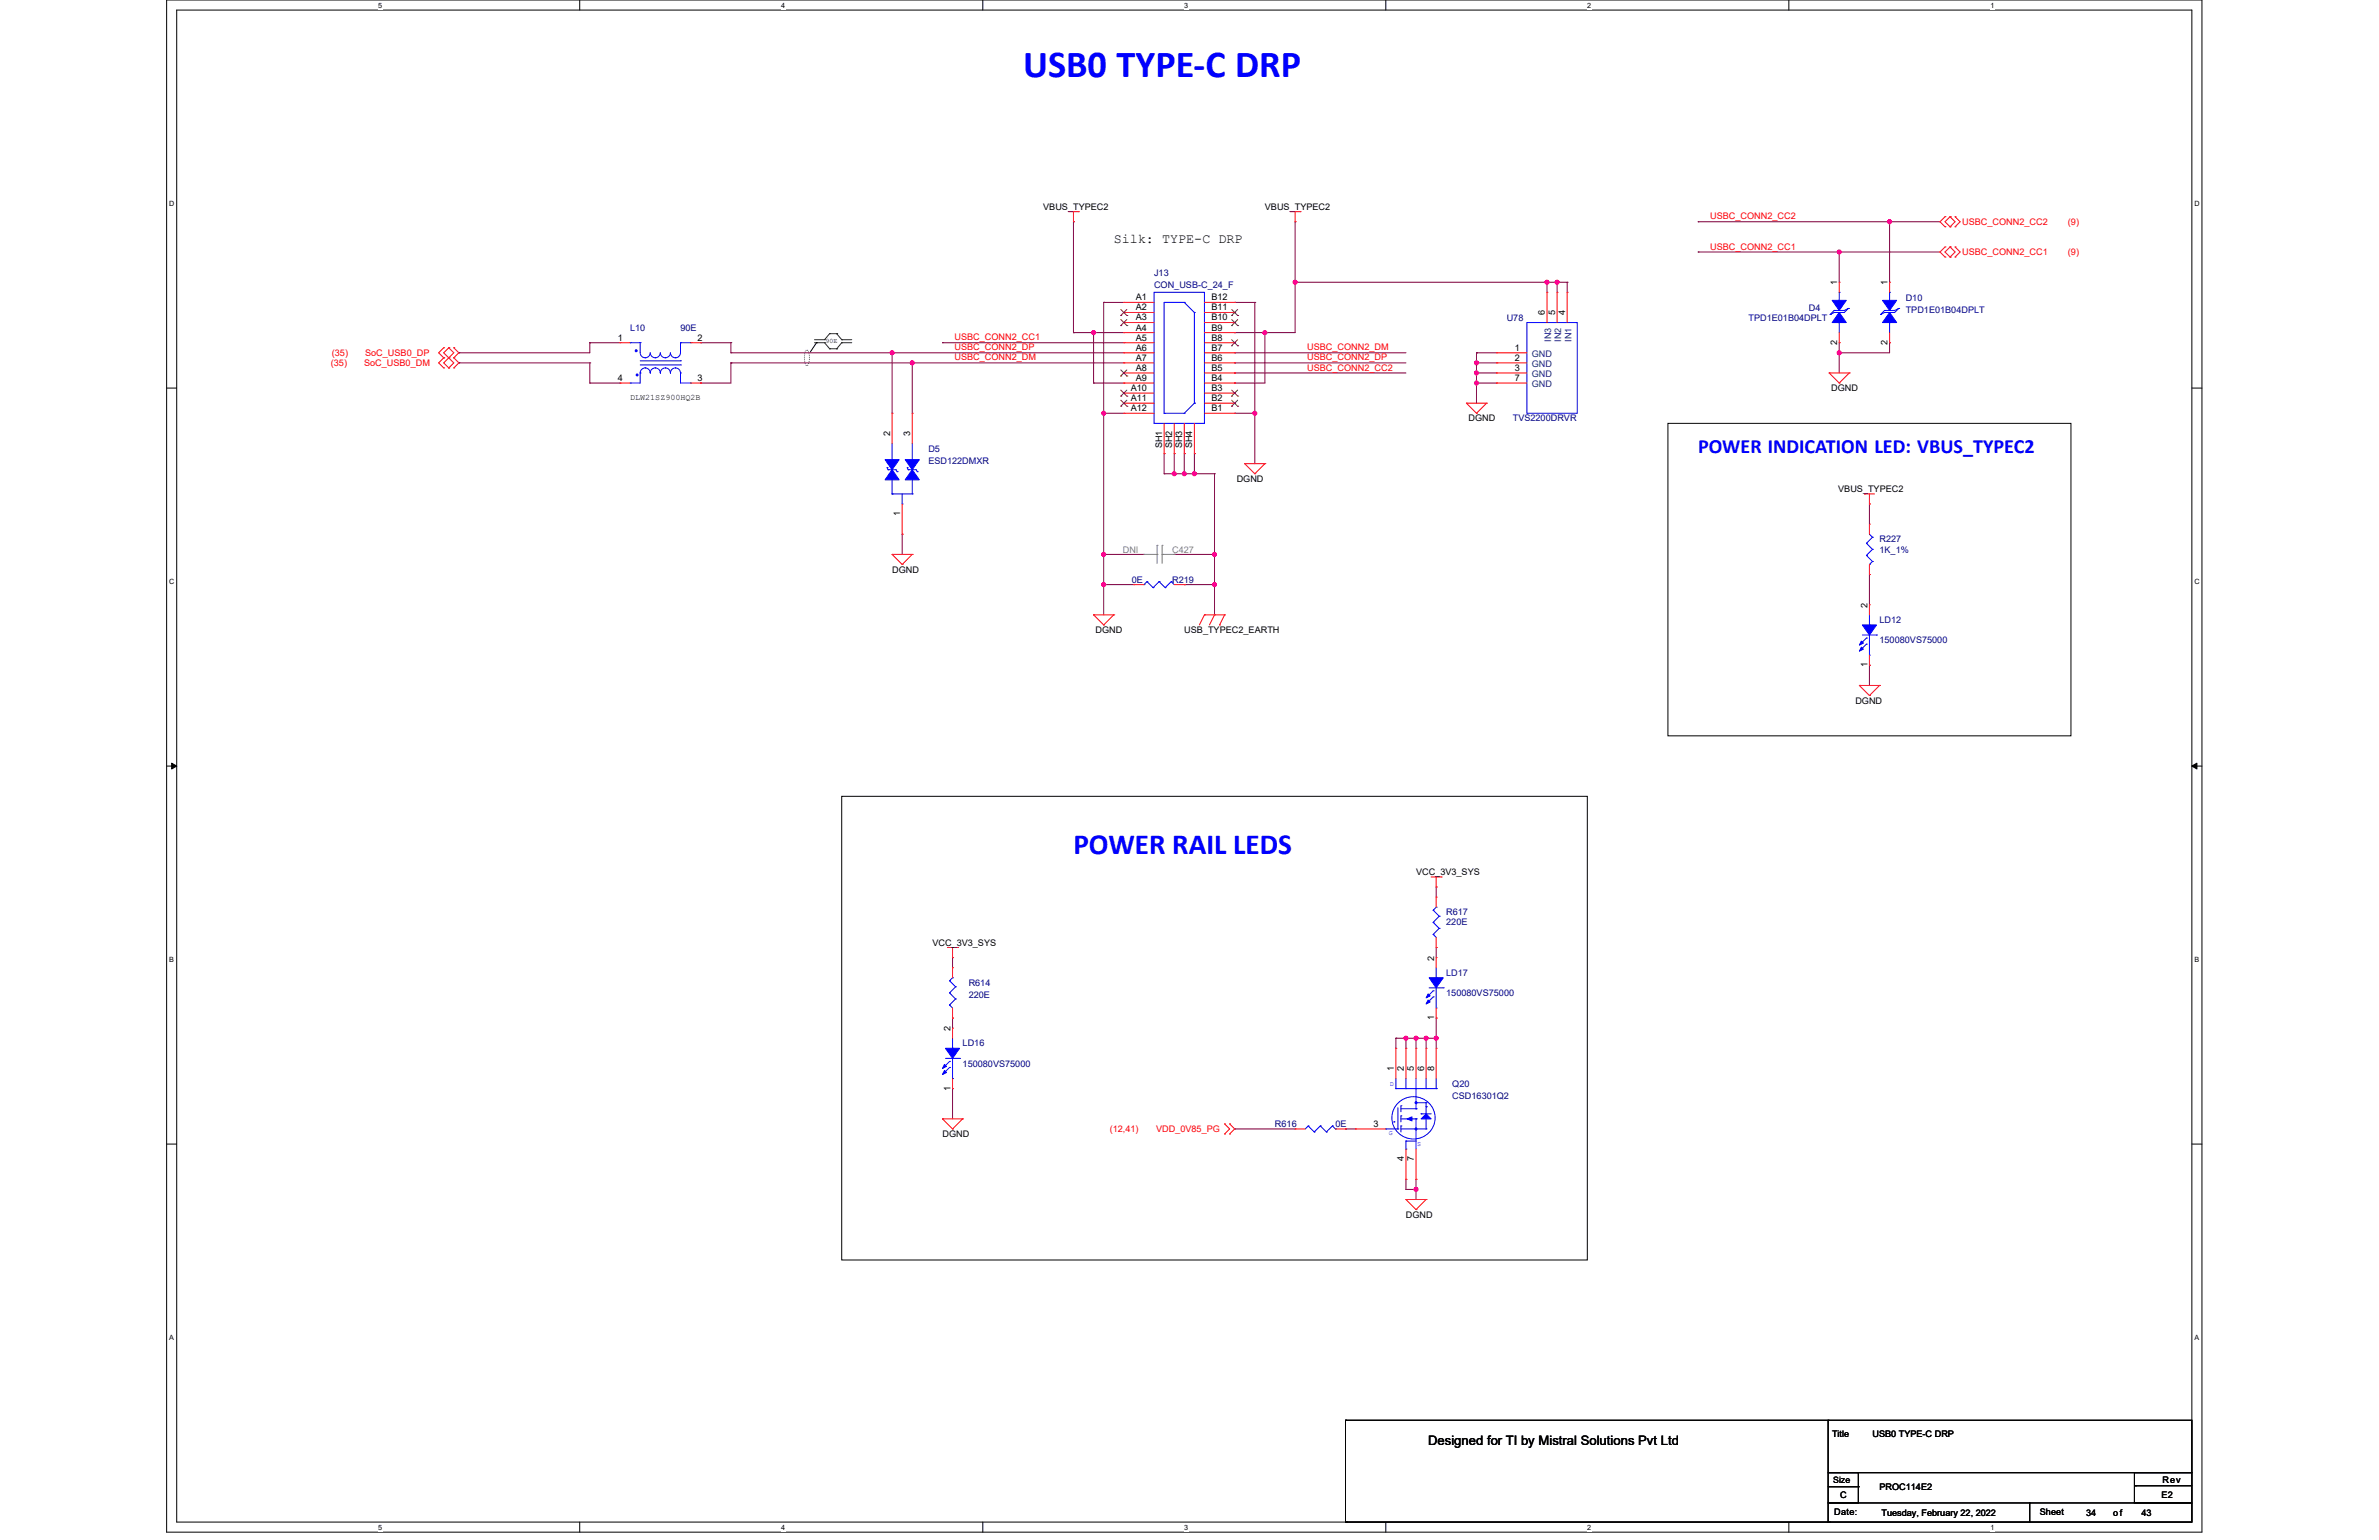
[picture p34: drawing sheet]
<svg xmlns="http://www.w3.org/2000/svg" width="432mm" height="279mm" viewBox="0 0 432 279" stroke-linecap="round" stroke-linejoin="round" font-family="sans-serif">
<defs><g id="words">
<text font-size="6.9" fill="#00f" x="185.7" y="13.9">USB0 TYPE-C DRP</text>
<text font-size="5.3" fill="#00f" x="194.8" y="155">POWER RAIL LEDS</text>
<text font-size="3.7" fill="#00f" x="308.2" y="82.1">POWER INDICATION LED: VBUS_TYPEC2</text>
<g font-size="2.4">
<text x="202.2" y="44.1">Silk: TYPE-C DRP</text>
<text x="259.2" y="262.2">Designed for TI by Mistral Solutions Pvt Ltd</text>
</g>
<g font-size="1.6">
<text x="189.4" y="38.1">VBUS_TYPEC2</text>
<text x="229.6" y="38.1">VBUS_TYPEC2</text>
<text x="333.5" y="51.8" transform="rotate(-90 333.5 51.8)">1</text>
<text x="342.6" y="51.8" transform="rotate(-90 342.6 51.8)">1</text>
<text x="206.2" y="54.5">A1</text>
<text x="206.2" y="56.3">A2</text>
<text x="206.2" y="58.1">A3</text>
<text x="206.2" y="60">A4</text>
<text x="219.9" y="54.5">B12</text>
<text x="219.9" y="56.3">B11</text>
<text x="219.9" y="58.1">B10</text>
<text x="219.9" y="60">B9</text>
<text x="280.4" y="57.2" transform="rotate(-90 280.4 57.2)">6</text>
<text x="282.2" y="57.2" transform="rotate(-90 282.2 57.2)">5</text>
<text x="284.1" y="57.2" transform="rotate(-90 284.1 57.2)">4</text>
<text x="112.2" y="61.8">1</text>
<text x="126.6" y="61.8">2</text>
<text x="206.2" y="61.8">A5</text>
<text x="206.2" y="63.6">A6</text>
<text x="206.2" y="65.5">A7</text>
<text x="219.9" y="61.8">B8</text>
<text x="219.9" y="63.6">B7</text>
<text x="219.9" y="65.5">B6</text>
<text x="274.9" y="63.6">1</text>
<text x="274.9" y="65.5">2</text>
<text x="333.5" y="62.6" transform="rotate(-90 333.5 62.6)">2</text>
<text x="342.6" y="62.6" transform="rotate(-90 342.6 62.6)">2</text>
<text x="112.2" y="69.1">4</text>
<text x="126.6" y="69.1">3</text>
<text x="205.2" y="70.9">A10</text>
<text x="206.2" y="67.3">A8</text>
<text x="206.2" y="69.1">A9</text>
<text x="219.9" y="67.3">B5</text>
<text x="219.9" y="69.1">B4</text>
<text x="219.9" y="70.9">B3</text>
<text x="274.9" y="67.3">3</text>
<text x="274.9" y="69.1">7</text>
<text x="332.4" y="71">DGND</text>
<text x="205.2" y="72.8">A11</text>
<text x="205.2" y="74.6">A12</text>
<text x="219.9" y="72.8">B2</text>
<text x="219.9" y="74.6">B1</text>
<text x="266.5" y="76.5">DGND</text>
<text x="161.5" y="79.2" transform="rotate(-90 161.5 79.2)">2</text>
<text x="165.2" y="79.2" transform="rotate(-90 165.2 79.2)">3</text>
<text x="210.9" y="81.3" transform="rotate(-90 210.9 81.3)">SH1</text>
<text x="212.8" y="81.3" transform="rotate(-90 212.8 81.3)">SH2</text>
<text x="214.6" y="81.3" transform="rotate(-90 214.6 81.3)">SH3</text>
<text x="216.4" y="81.3" transform="rotate(-90 216.4 81.3)">SH4</text>
<text x="224.5" y="87.4">DGND</text>
<text x="333.6" y="89.3">VBUS_TYPEC2</text>
<text x="163.4" y="93.6" transform="rotate(-90 163.4 93.6)">1</text>
<text x="161.9" y="103.9">DGND</text>
<text x="338.9" y="110.3" transform="rotate(-90 338.9 110.3)">2</text>
<text x="198.9" y="114.9">DGND</text>
<text x="215" y="114.9">USB_TYPEC2_EARTH</text>
<text x="338.9" y="121.1" transform="rotate(-90 338.9 121.1)">1</text>
<text x="336.8" y="127.7">DGND</text>
<text x="257" y="158.8">VCC_3V3_SYS</text>
<text x="169.2" y="171.6">VCC_3V3_SYS</text>
<text x="260.3" y="174.3" transform="rotate(-90 260.3 174.3)">2</text>
<text x="260.3" y="185.1" transform="rotate(-90 260.3 185.1)">1</text>
<text x="172.5" y="187.1" transform="rotate(-90 172.5 187.1)">2</text>
<text x="172.5" y="197.9" transform="rotate(-90 172.5 197.9)">1</text>
<text x="253" y="194.4" transform="rotate(-90 253 194.4)">1</text>
<text x="254.8" y="194.4" transform="rotate(-90 254.8 194.4)">2</text>
<text x="256.6" y="194.4" transform="rotate(-90 256.6 194.4)">5</text>
<text x="258.5" y="194.4" transform="rotate(-90 258.5 194.4)">6</text>
<text x="260.3" y="194.4" transform="rotate(-90 260.3 194.4)">8</text>
<text x="171.1" y="206.3">DGND</text>
<text x="249.3" y="204.5">3</text>
<text x="254.8" y="210.7" transform="rotate(-90 254.8 210.7)">4</text>
<text x="256.6" y="210.7" transform="rotate(-90 256.6 210.7)">7</text>
<text x="255.2" y="220.9">DGND</text>
<text x="332.5" y="260.6">Title</text>
<text x="339.9" y="260.6">USB0 TYPE-C DRP</text>
<text x="332.7" y="269">Size</text>
<text x="392.5" y="269">Rev</text>
<text x="332.9" y="274.9">Date:</text>
<text x="334" y="271.8">C</text>
<text x="341.1" y="270.3">PROC114E2</text>
<text x="341.5" y="275.1">Tuesday, February 22, 2022</text>
<text x="370.2" y="274.9">Sheet</text>
<text x="378.6" y="275.1">34</text>
<text x="383.6" y="275.1">of</text>
<text x="388.7" y="275.1">43</text>
<text x="392.3" y="271.8">E2</text>
</g>
<g font-size="1.6" fill="#f00">
<text x="310.4" y="39.8">USBC_CONN2_CC2</text>
<text x="356.1" y="40.8">USBC_CONN2_CC2</text>
<text x="375.3" y="40.8">(9)</text>
<text x="310.4" y="45.3">USBC_CONN2_CC1</text>
<text x="356.1" y="46.3">USBC_CONN2_CC1</text>
<text x="375.3" y="46.3">(9)</text>
<text x="60.2" y="64.6">(35)</text>
<text x="66.3" y="64.6">SoC_USB0_DP</text>
<text x="173.3" y="61.7">USBC_CONN2_CC1</text>
<text x="173.3" y="65.4">USBC_CONN2_DM</text>
<text x="173.3" y="63.6">USBC_CONN2_DP</text>
<text x="237.3" y="65.4">USBC_CONN2_DP</text>
<text x="237.3" y="63.6">USBC_CONN2_DM</text>
<text x="60.1" y="66.4">(35)</text>
<text x="66.1" y="66.4">SoC_USB0_DM</text>
<text x="237.3" y="67.2">USBC_CONN2_CC2</text>
<text x="201.4" y="205.4">(12,41)</text>
<text x="209.8" y="205.4">VDD_0V85_PG</text>
</g>
<g font-size="1.6" fill="#000080">
<text x="209.5" y="50.1">J13</text>
<text x="209.5" y="52.3">CON_USB-C_24_F</text>
<text x="273.5" y="58.2">U78</text>
<text x="317.4" y="58.2">TPD1E01B04DPLT</text>
<text x="328.3" y="56.3">D4</text>
<text x="345.9" y="54.5">D10</text>
<text x="345.9" y="56.7">TPD1E01B04DPLT</text>
<text x="114.4" y="60">L10</text>
<text x="123.5" y="60">90E</text>
<text x="274.6" y="76.5">TVS2200DRVR</text>
<text x="168.5" y="82">D5</text>
<text x="168.5" y="84.2">ESD122DMXR</text>
<text x="341.1" y="98.4">R227</text>
<text x="341.1" y="100.2">1K_1%</text>
<text x="205.4" y="105.7">0E</text>
<text x="212.8" y="105.7">R219</text>
<text x="341.1" y="113">LD12</text>
<text x="341.1" y="116.7">150080VS75000</text>
<text x="262.5" y="166.1">R617</text>
<text x="262.5" y="167.9">220E</text>
<text x="175.8" y="178.9">R614</text>
<text x="262.5" y="177.1">LD17</text>
<text x="175.8" y="181.1">220E</text>
<text x="262.5" y="180.7">150080VS75000</text>
<text x="174.7" y="189.9">LD16</text>
<text x="174.7" y="193.5">150080VS75000</text>
<text x="263.6" y="197.2">Q20</text>
<text x="263.6" y="199.4">CSD16301Q2</text>
<text x="231.4" y="204.5">R616</text>
<text x="242.4" y="204.5">0E</text>
</g>
<g font-size="1.6" fill="#004080">
<text x="278" y="64.8">GND</text>
<text x="281.6" y="62" transform="rotate(-90 281.6 62)">IN3</text>
<text x="283.4" y="62" transform="rotate(-90 283.4 62)">IN2</text>
<text x="285.2" y="62" transform="rotate(-90 285.2 62)">IN1</text>
<text x="278" y="66.6">GND</text>
<text x="278" y="68.4">GND</text>
<text x="278" y="70.2">GND</text>
</g>
<g font-size="1.6" fill="#808080">
<text x="203.8" y="100.2">DNI</text>
<text x="212.8" y="100.2">C427</text>
</g>
<text font-size="1.5" x="114.4" y="72.5">DLW21SZ900HQ2B</text>
<g font-size="1.3">
<text x="68.6" y="1.4">5</text>
<text x="141.8" y="1.4">4</text>
<text x="215" y="1.4">3</text>
<text x="288.1" y="1.4">2</text>
<text x="361.3" y="1.4">1</text>
<text x="30.7" y="37.3">D</text>
<text x="398.3" y="37.3">D</text>
<text x="30.7" y="105.9">C</text>
<text x="398.3" y="105.9">C</text>
<text x="30.7" y="174.5">B</text>
<text x="398.3" y="174.5">B</text>
<text x="30.7" y="243">A</text>
<text x="398.3" y="243">A</text>
<text x="68.6" y="277.5">5</text>
<text x="141.8" y="277.5">4</text>
<text x="215" y="277.5">3</text>
<text x="288.1" y="277.5">2</text>
<text x="361.3" y="277.5">1</text>
</g>
<text font-size="1.2" x="149.8" y="62.2">90E</text>
<g font-size="1.2" fill="#00f">
<text x="252.3" y="197">D</text>
<text x="252.1" y="206">G</text>
<text x="257.2" y="208">S</text>
</g>
</g></defs>
<path d="M30.2 0h369.5v278h-369.5zM32.1 1.8h365.7v274.3h-365.7z" fill="none" stroke="#000" stroke-width=".18"/>
<g fill="#fff">
<path d="M68.7 .2h.7v1.4h-.7z"/>
<path d="M68.7 276.3h.7v1.5h-.7z"/>
</g>
<path d="M105.2 0v1.8M105.2 276.1v1.9" fill="none" stroke="#000" stroke-width=".18"/>
<g fill="#fff">
<path d="M141.8 .2h.7v1.4h-.7z"/>
<path d="M141.8 276.3h.7v1.5h-.7z"/>
</g>
<path d="M178.4 0v1.8M178.4 276.1v1.9" fill="none" stroke="#000" stroke-width=".18"/>
<g fill="#fff">
<path d="M215 .2h.7v1.4h-.7z"/>
<path d="M215 276.3h.7v1.5h-.7z"/>
</g>
<path d="M251.5 0v1.8M251.5 276.1v1.9" fill="none" stroke="#000" stroke-width=".18"/>
<g fill="#fff">
<path d="M288.1 .2h.7v1.4h-.7z"/>
<path d="M288.1 276.3h.7v1.5h-.7z"/>
</g>
<path d="M324.7 0v1.8M324.7 276.1v1.9" fill="none" stroke="#000" stroke-width=".18"/>
<g fill="#fff">
<path d="M361.3 .2h.7v1.4h-.7z"/>
<path d="M361.3 276.3h.7v1.5h-.7z"/>
<path d="M30.7 36.1h1v1.5h-1z"/>
<path d="M398.3 36.1h.9v1.5h-.9z"/>
<path d="M30.7 104.7h1v1.5h-1z"/>
<path d="M398.3 104.7h.9v1.5h-.9z"/>
</g>
<path d="M30.2 70.4h1.9M397.8 70.4h1.9" fill="none" stroke="#000" stroke-width=".18"/>
<g fill="#fff">
<path d="M30.7 173.3h.9v1.4h-.9z"/>
<path d="M398.3 173.3h.9v1.4h-.9z"/>
</g>
<path d="M30.2 139h1.9M31.2 138.5l.9 .5-.9 .5zM397.8 139l.9-.5v1zM397.8 139h1.9" fill="none" stroke="#000" stroke-width=".18"/>
<path d="M31.2 138.5l.9 .5-.9 .5zM397.8 139l.9-.5v1z" fill="#000"/>
<g fill="#fff">
<path d="M30.7 241.9h.9v1.4h-.9z"/>
<path d="M398.3 241.9h.9v1.4h-.9z"/>
</g>
<path d="M148.2 62.2h.1M148.2 62.2l-1.1 1.6M302.7 76.8h73.2v56.7h-73.2zM152.8 144.5h135.3v84.1h-135.3zM30.2 207.6h1.9M397.8 207.6h1.9" fill="none" stroke="#000" stroke-width=".18"/>
<g fill="none" stroke="#008000" stroke-width=".18">
<path d="M147.8 61.6h1.9M147.8 62.2h1.9M149.7 61.6h.1M149.7 62.2h.1M149.7 62.2l.9 1.1M150.6 60.5h.1M150.6 63.3h.1M150.6 60.5l-.9 1.1M150.6 63.3h1.3M150.6 60.5h1.3M151.9 63.3h.1M151.9 60.5h.1"/>
<path d="M151.9 60.5l.9 1.1M152.8 61.6h.1M152.8 62.2h.1M152.8 61.6h1.8M152.8 62.2h1.8M152.8 62.2l-.9 1.1"/>
</g>
<path d="M146.3 63.6l.2-.1a2.55 2.55 0 0 1 0 2.9 2.64 2.64 0 0 1-.2-2.8z" fill="none" stroke="#000" stroke-width=".18" stroke-dasharray="0 .4"/>
<path d="M200.3 106.1h.1M200.3 106.1h5.5M215 106.1h.1M215 106.1h5.4" fill="none" stroke="#800040" stroke-width=".18"/>
<circle cx="220.4" cy="106.1" r=".37" fill="#f0f"/>
<circle cx="220.4" cy="106.1" r=".37" fill="none" stroke="#f0f" stroke-width=".18"/>
<path d="M200.3 100.6h.1M200.3 100.6v5.5" fill="none" stroke="#800040" stroke-width=".18"/>
<circle cx="200.3" cy="106.1" r=".37" fill="#f0f"/>
<circle cx="200.3" cy="106.1" r=".37" fill="none" stroke="#f0f" stroke-width=".18"/>
<circle cx="200.3" cy="100.6" r=".37" fill="#f0f"/>
<circle cx="200.3" cy="100.6" r=".37" fill="none" stroke="#f0f" stroke-width=".18"/>
<path d="M200.3 100.6h.1M200.3 106.1h.1M200.3 100.6h7.3M200.3 106.1v5.5M213.1 100.6h.1M213.1 100.6h7.3" fill="none" stroke="#800040" stroke-width=".18"/>
<circle cx="220.4" cy="100.6" r=".37" fill="#f0f"/>
<circle cx="220.4" cy="100.6" r=".37" fill="none" stroke="#f0f" stroke-width=".18"/>
<path d="M211.3 82.3h.1M211.3 86h.1M211.3 82.3v3.7M213.1 82.3h.1M213.1 82.3v3.7h-1.8M220.4 86h.1M220.4 86v25.6M220.4 100.6h.1M220.4 106.1h.1" fill="none" stroke="#800040" stroke-width=".18"/>
<circle cx="213.1" cy="85.9" r=".37" fill="#f0f"/>
<circle cx="213.1" cy="85.9" r=".37" fill="none" stroke="#f0f" stroke-width=".18"/>
<path d="M213.1 86h.1M213.1 86h3.7M215 82.3h.1M215 86h.1M215 82.3v3.7" fill="none" stroke="#800040" stroke-width=".18"/>
<circle cx="216.8" cy="85.9" r=".37" fill="#f0f"/>
<circle cx="216.8" cy="85.9" r=".37" fill="none" stroke="#f0f" stroke-width=".18"/>
<circle cx="214.9" cy="85.9" r=".37" fill="#f0f"/>
<circle cx="214.9" cy="85.9" r=".37" fill="none" stroke="#f0f" stroke-width=".18"/>
<path d="M198.5 60.4h.1M198.5 60.4h5.5M216.8 82.3h.1M216.8 82.3v3.7" fill="none" stroke="#800040" stroke-width=".18"/>
<circle cx="198.5" cy="60.3" r=".37" fill="#f0f"/>
<circle cx="198.5" cy="60.3" r=".37" fill="none" stroke="#f0f" stroke-width=".18"/>
<path d="M198.5 60.4h.1M198.5 69.5h.1M198.5 60.4v9.1M198.5 69.5h5.5M224.1 60.4h.1M224.1 60.4h5.5M229.6 60.4h.1M229.6 60.4v9.1" fill="none" stroke="#800040" stroke-width=".18"/>
<circle cx="229.6" cy="60.3" r=".37" fill="#f0f"/>
<circle cx="229.6" cy="60.3" r=".37" fill="none" stroke="#f0f" stroke-width=".18"/>
<path d="M200.3 54.9h.1M200.3 54.9h3.7M200.3 54.9v20.1M224.1 69.5h.1M224.1 69.5h5.5" fill="none" stroke="#800040" stroke-width=".18"/>
<circle cx="200.3" cy="75" r=".37" fill="#f0f"/>
<circle cx="200.3" cy="75" r=".37" fill="none" stroke="#f0f" stroke-width=".18"/>
<path d="M224.1 54.9h.1M224.1 54.9h3.7M227.8 54.9h.1M227.8 54.9v20.1M200.3 75h.1M200.3 75h3.7M200.3 75v25.6" fill="none" stroke="#800040" stroke-width=".18"/>
<circle cx="227.8" cy="75" r=".37" fill="#f0f"/>
<circle cx="227.8" cy="75" r=".37" fill="none" stroke="#f0f" stroke-width=".18"/>
<g fill="none" stroke="#800040" stroke-width=".18">
<path d="M194.8 40.2h.1M194.8 40.2v20.2M235.1 40.2h.1M235.1 40.2v11M308.2 45.7h.1M308.2 45.7h25.6M343 40.2h.1M343 40.2v11M83.3 64h.1M83.3 65.8h.1M83.3 65.8h23.8M107.1 62.2h.1"/>
<path d="M107.1 65.8h.1M107.1 69.5h.1M107.1 62.2v1.8h-23.8M107.1 65.8v3.7M107.1 62.2h5.4M107.1 69.5h5.4M127.2 62.2h.1M127.2 69.5h.1M127.2 62.2h5.5M132.7 65.8h.1M132.7 64h.1M132.7 62.2h.1"/>
<path d="M132.7 64h29.2M132.7 65.8h32.9M132.7 65.8v3.7h-5.5M132.7 62.2v1.8M171.1 62.2h.1M171.1 62.2h32.9M194.8 60.4h.1M194.8 60.4h3.7M224.1 75h.1M224.1 65.8h.1M224.1 64h.1M224.1 67.7h.1"/>
<path d="M224.1 75h3.7M224.1 64h31.1M224.1 65.8h31.1M224.1 67.7h31.1M227.8 75h.1M227.8 75v9.1M229.6 60.4h.1M229.6 60.4h5.5M333.8 62.2h.1M333.8 64h.1M333.8 62.2v5.5M343 62.2h.1"/>
<path d="M343 62.2v1.8M163.7 96.9h.1M163.7 96.9v3.7M339.3 91.4h.1M339.3 91.4v3.7M339.3 104.2h.1M339.3 104.2v5.5M339.3 120.7h.1M339.3 120.7v3.7"/>
</g>
<circle cx="333.8" cy="45.7" r=".37" fill="#f0f"/>
<circle cx="333.8" cy="45.7" r=".37" fill="none" stroke="#f0f" stroke-width=".18"/>
<path d="M308.2 40.2h.1M308.2 40.2h34.8" fill="none" stroke="#800040" stroke-width=".18"/>
<circle cx="343" cy="40.2" r=".37" fill="#f0f"/>
<circle cx="343" cy="40.2" r=".37" fill="none" stroke="#f0f" stroke-width=".18"/>
<path d="M333.8 45.7h.1M333.8 45.7h18.3M333.8 64h.1M333.8 64h9.2" fill="none" stroke="#800040" stroke-width=".18"/>
<circle cx="333.8" cy="64" r=".37" fill="#f0f"/>
<circle cx="333.8" cy="64" r=".37" fill="none" stroke="#f0f" stroke-width=".18"/>
<path d="M235.1 51.2h.1M235.1 51.2h45.7M343 40.2h.1M343 40.2h9.1" fill="none" stroke="#800040" stroke-width=".18"/>
<circle cx="280.8" cy="51.2" r=".37" fill="#f0f"/>
<circle cx="280.8" cy="51.2" r=".37" fill="none" stroke="#f0f" stroke-width=".18"/>
<circle cx="235.1" cy="51.2" r=".37" fill="#f0f"/>
<circle cx="235.1" cy="51.2" r=".37" fill="none" stroke="#f0f" stroke-width=".18"/>
<path d="M235.1 51.2h.1M235.1 51.2v9.2M333.8 45.7h.1M333.8 45.7v5.5M165.6 65.8h.1M165.6 65.8v9.2M216.8 86h.1M216.8 86h3.6" fill="none" stroke="#800040" stroke-width=".18"/>
<circle cx="165.6" cy="65.8" r=".37" fill="#f0f"/>
<circle cx="165.6" cy="65.8" r=".37" fill="none" stroke="#f0f" stroke-width=".18"/>
<path d="M161.9 64h.1M161.9 64v11M165.6 65.8h.1M165.6 65.8h38.4" fill="none" stroke="#800040" stroke-width=".18"/>
<circle cx="161.9" cy="64" r=".37" fill="#f0f"/>
<circle cx="161.9" cy="64" r=".37" fill="none" stroke="#f0f" stroke-width=".18"/>
<path d="M161.9 64h.1M161.9 64h42.1M268 64h.1M268 65.8h.1M268 64h3.6M268 65.8h3.6" fill="none" stroke="#800040" stroke-width=".18"/>
<circle cx="268" cy="65.8" r=".37" fill="#f0f"/>
<circle cx="268" cy="65.8" r=".37" fill="none" stroke="#f0f" stroke-width=".18"/>
<path d="M268 65.8h.1M268 67.7h.1M268 65.8v3.7M268 67.7h3.6" fill="none" stroke="#800040" stroke-width=".18"/>
<circle cx="268" cy="67.7" r=".37" fill="#f0f"/>
<circle cx="268" cy="67.7" r=".37" fill="none" stroke="#f0f" stroke-width=".18"/>
<path d="M268 69.5h.1M268 69.5h3.6M268 69.5v3.7" fill="none" stroke="#800040" stroke-width=".18"/>
<circle cx="268" cy="69.5" r=".37" fill="#f0f"/>
<circle cx="268" cy="69.5" r=".37" fill="none" stroke="#f0f" stroke-width=".18"/>
<path d="M282.6 51.2h.1M282.6 51.2v1.8M284.4 51.2h.1M284.4 51.2v1.8" fill="none" stroke="#800040" stroke-width=".18"/>
<circle cx="282.6" cy="51.2" r=".37" fill="#f0f"/>
<circle cx="282.6" cy="51.2" r=".37" fill="none" stroke="#f0f" stroke-width=".18"/>
<g fill="none" stroke="#800040" stroke-width=".18">
<path d="M280.8 51.2h.1M280.8 51.2h3.6M280.8 51.2v1.8M282.6 51.2h.1M268 64h.1M268 64v1.8M172.9 173.7h.1M172.9 173.7v1.9M260.7 160.9h.1M260.7 171.9h.1M260.7 160.9v1.9M260.7 171.9v1.8"/>
<path d="M172.9 184.7h.1M172.9 197.5h.1M172.9 184.7v1.8M172.9 197.5v5.5M260.7 184.7h.1M260.7 184.7v3.7M224.1 204.8h.1M224.1 204.8h11M244.2 204.8h.1M244.2 204.8h1.8M255.2 214h.1M255.2 215.8h.1"/>
<path d="M255.2 214v1.8M255.2 215.8h1.8M257 214h.1M257 215.8h.1M257 214v3.6"/>
</g>
<circle cx="257" cy="215.8" r=".37" fill="#f0f"/>
<circle cx="257" cy="215.8" r=".37" fill="none" stroke="#f0f" stroke-width=".18"/>
<path d="M253.4 188.4h.1M253.4 188.4v1.8M253.4 188.4h3.6M255.2 188.4h.1M255.2 188.4v1.8M260.7 188.4h.1M260.7 188.4v1.8" fill="none" stroke="#800040" stroke-width=".18"/>
<circle cx="255.2" cy="188.4" r=".37" fill="#f0f"/>
<circle cx="255.2" cy="188.4" r=".37" fill="none" stroke="#f0f" stroke-width=".18"/>
<path d="M257 188.4h.1M257 188.4v1.8M257 188.4h1.8" fill="none" stroke="#800040" stroke-width=".18"/>
<circle cx="258.8" cy="188.4" r=".37" fill="#f0f"/>
<circle cx="258.8" cy="188.4" r=".37" fill="none" stroke="#f0f" stroke-width=".18"/>
<circle cx="257" cy="188.4" r=".37" fill="#f0f"/>
<circle cx="257" cy="188.4" r=".37" fill="none" stroke="#f0f" stroke-width=".18"/>
<path d="M258.8 188.4h.1M258.8 188.4v1.8M258.8 188.4h1.9" fill="none" stroke="#800040" stroke-width=".18"/>
<circle cx="260.7" cy="188.4" r=".37" fill="#f0f"/>
<circle cx="260.7" cy="188.4" r=".37" fill="none" stroke="#f0f" stroke-width=".18"/>
<g fill="none" stroke="#f00" stroke-width=".18">
<path d="M193.9 38.4h1.9M194.8 38.4v1.8M195.8 38.4h.1M234.2 38.4h1.8M235.1 38.4v1.8M236 38.4h.1M353 39.3h.1M353 39.3l-.9 .9 .9 .9M353.9 39.3h.1M353.9 39.3l-.9 .9 .9 .9M353.9 39.3l1 .9-1 .9M354.9 39.3h.1"/>
<path d="M354.9 39.3l.9 .9-.9 .9M194.8 40.2h.1M235.1 40.2h.1M353 44.8h.1M353 46.6h.1M353 41.1h.1M353 44.8l-.9 .9 .9 .9M353.9 46.6h.1M353.9 44.8h.1M353.9 41.1h.1M353.9 44.8l-.9 .9 .9 .9M353.9 44.8l1 .9-1 .9"/>
<path d="M354.9 44.8h.1M354.9 46.6h.1M354.9 41.1h.1M354.9 44.8l.9 .9-.9 .9M80.5 63.1h.1M80.5 64.9h.1M80.5 66.8h.1M80.5 63.1l-.9 .9 .9 .9M80.5 64.9l-.9 .9 .9 1M81.5 64.9h.1M81.5 63.1h.1M81.5 66.8h.1"/>
<path d="M81.5 63.1l.9 .9-1.9 1.8 1 1M81.5 63.1l-1 .9 1.9 1.8-.9 1M82.4 63.1h.1M82.4 64.9h.1M82.4 66.8h.1M82.4 63.1l.9 .9-.9 .9M82.4 64.9l.9 .9-.9 1M266.2 73.2h.1M266.2 73.2h3.6M266.2 73.2l1.8 1.8M268 75h.1M269.8 73.2h.1"/>
<path d="M269.8 73.2l-1.8 1.8M332 67.7h.1M332 67.7h3.7M332 67.7l1.8 1.8M333.8 69.5h.1M335.7 67.7h.1M335.7 67.7l-1.9 1.8M225.9 84.1h.1M225.9 84.1h3.7M225.9 84.1l1.9 1.9M227.8 86h.1M229.6 84.1h.1"/>
<path d="M229.6 84.1l-1.8 1.9M338.4 89.6h.1M338.4 89.6h1.8M339.3 91.4h.1M339.3 89.6v1.8M161.9 100.6h.1M161.9 100.6h3.7M161.9 100.6l1.8 1.8M163.7 102.4h.1M165.6 100.6h.1M165.6 100.6l-1.9 1.8M198.5 111.6h.1"/>
<path d="M198.5 111.6h3.7M198.5 111.6l1.8 1.8M200.3 113.4h.1M202.2 111.6h.1M202.2 111.6l-1.9 1.8M218.6 111.6h.1M218.6 111.6h3.7M218.6 111.6l-.9 1.8M220.4 111.6h.1M220.4 111.6l-.9 1.8M221.4 113.4h.1M222.3 111.6h.1"/>
<path d="M222.3 111.6l-.9 1.8M337.5 124.4h.1M337.5 124.4h3.6M337.5 124.4l1.8 1.8M339.3 126.2h.1M341.1 124.4h.1M341.1 124.4l-1.8 1.8M259.8 159.1h1.8M260.7 159.1v1.8M261.6 159.1h.1M172 171.9h1.8M172.9 173.7h.1"/>
<path d="M172.9 171.9v1.8M173.8 171.9h.1M260.7 160.9h.1M171.1 203h.1M171.1 203h3.6M171.1 203l1.8 1.8M172.9 204.8h.1M174.7 203h.1M174.7 203l-1.8 1.8M222.3 203.9h.1M222.3 205.7h.1M222.3 203.9l.9 .9-.9 .9"/>
<path d="M223.2 205.7h.1M223.2 203.9h.1M223.2 203.9l.9 .9-.9 .9M255.2 217.6h.1M255.2 217.6h3.6M255.2 217.6l1.8 1.9M257 219.5h.1M258.8 217.6h.1M258.8 217.6l-1.8 1.9"/>
</g>
<g fill="none" stroke="#000" stroke-width=".18">
<path d="M244.2 257.7h.1M244.2 257.7h87.8M244.2 257.7v18.4M331.8 257.7h66v9.5h-66zM244.2 276.1h.1M244.4 276.1h.1M244.4 276.1h87.8M331.8 267.2h5.5v5.5h-5.5zM331.8 272.7h36.6v3.4h-36.6zM331.8 269.7h5.5M337.3 269.7h.1M368.4 272.7h29.4v3.4h-29.4z"/>
<path d="M387.4 267.2h10.4v5.5h-10.4zM387.6 269.6h.1M387.6 269.6h10.2"/>
</g>
<g fill="none" stroke="#00f" stroke-width=".18">
<path d="M253.4 197.5h.1M253.4 195.7v1.8M253.4 197.5h7.3M255.2 197.5h.1M255.2 195.7v1.8M257 197.5h.1M257 195.7v5.5M258.8 197.5h.1M258.8 195.7v1.8M260.7 197.5h.1M260.7 195.7v1.8M251.5 204.8h.1"/>
<path d="M251.5 204.8h2.2M253 203.5h.1M254.3 200.6h.1M254.3 204.8h4.5M254.3 203h2.7M254.3 200.6v1.1M257 203h.1M257 201.2h.1M257 200.1h1.8M258.8 200.1h.1M258.8 204.8h.1"/>
</g>
<circle cx="257" cy="204.8" r=".18" fill="#00f"/>
<g fill="none" stroke="#00f" stroke-width=".18">
<path d="M254.3 204.3h.1M254.3 204.3v1.1M254.3 201.2h2.7M257 203h.1M257 201.2h.1M257 203v5.5"/>
<circle cx="257" cy="204.8" r=".18"/>
</g>
<circle cx="257" cy="200.1" r=".18" fill="#00f"/>
<g fill="none" stroke="#00f" stroke-width=".18">
<path d="M254.3 202.5h.1M254.3 202.5v1M258.8 200.8h.1M258.8 200.1v.7"/>
<circle cx="257" cy="200.1" r=".18"/>
</g>
<path d="M255.4 203l.9-.4v.8z" fill="#00f"/>
<g fill="none" stroke="#00f" stroke-width=".18">
<path d="M253.7 204.8h.1M253.7 201v3.8M255.2 208.5h.1M255.2 207h.1M255.2 207v1.5M255.2 207h1.8M255.4 203l.9-.4v.8zM258.8 200.8h.1M258.8 200.8v4"/>
<circle cx="256.6" cy="202.8" r="3.9"/>
</g>
<path d="M257.9 203l.9-.9 1 .9z" fill="#00f"/>
<path d="M257.9 203l.9-.9 1 .9zM257.9 202.1h.1M257.9 202.1h1.9" fill="none" stroke="#00f" stroke-width=".18"/>
<g fill="none" stroke="#f00" stroke-width=".18">
<path d="M253.4 190.2h.1M253.4 190.2v5.5M255.2 190.2h.1M255.2 190.2v5.5M257 190.2h.1M257 190.2v5.5M258.8 190.2h.1M258.8 190.2v5.5M260.7 190.2h.1M260.7 190.2v5.5M246 204.8h.1M246 204.8h5.5"/>
<path d="M255.2 214h.1M255.2 208.5v5.5M257 214h.1M257 208.5v5.5"/>
</g>
<circle cx="115.6" cy="68" r=".18" fill="#00f"/>
<g fill="none" stroke="#00f" stroke-width=".18">
<path d="M116.2 67.7a.91 .91 0 0 1 .9-.9 .91 .91 0 0 1 .9 .9 .91 .91 0 0 1 .9-.9 .91 .91 0 0 1 .9 .9h.1a.91 .91 0 0 1 .9-.9 .91 .91 0 0 1 .9 .9 .91 .91 0 0 1 .9-.9 .91 .91 0 0 1 .9 .9M116.2 62.2v1.8a.91 .91 0 0 0 .9 .9 .94 .94 0 0 0 .9-.9 .91 .91 0 0 0 .9 .9 .92 .92 0 0 0 .9-.9 .92 .92 0 0 0 1 .9 .93 .93 0 0 0 .9-.9 .92 .92 0 0 0 .9 .9 .92 .92 0 0 0 .9-.9v-1.8M116.2 62.2h.1M116.2 67.7h.1M116.2 67.7v1.8M123.5 67.7h.1M123.5 62.2h.1M123.5 67.7v1.8"/>
<circle cx="115.6" cy="68" r=".18"/>
</g>
<circle cx="115.5" cy="63.6" r=".18" fill="#00f"/>
<g fill="none" stroke="#00f" stroke-width=".18">
<path d="M114.4 62.2h.1M114.4 69.5h.1M114.4 62.2h1.8M114.4 69.5h1.8M116.2 66.2h7.3M116.2 65.5h7.3M123.5 66.2h.1M123.5 65.5h.1M123.5 62.2h1.8M123.5 69.5h1.8M125.3 69.5h.1M125.3 62.2h.1"/>
<path d="M165.6 89.6h.1M165.6 80.5v9.1M338.8 98.6h.1M338.8 98.6l1.1 1.1M339.3 96.9l.6 .6M339.9 97.5h.1M339.9 99.7h.1M339.9 97.5l-1.1 1.1M339.9 99.7l-1.1 1.1M338.8 100.8h.1M338.8 100.8l1.1 1.1M339.3 102.4h.1"/>
<path d="M339.9 101.9h.1M339.9 101.9l-.6 .5"/>
<circle cx="115.5" cy="63.6" r=".18"/>
</g>
<path d="M112.5 62.2h.1M112.5 69.5h.1M112.5 62.2h1.9M112.5 69.5h1.9M125.3 62.2h1.9M125.3 69.5h1.9M127.2 69.5h.1M127.2 62.2h.1M339.3 95.1h.1M339.3 95.1v1.8M339.3 104.2h.1M339.3 102.4v1.8" fill="none" stroke="#f00" stroke-width=".18"/>
<path d="M165.6 85.2l1.3 1.9h-2.6z" fill-rule="evenodd" fill="#00f"/>
<path d="M165.6 85.2l1.3 1.9h-2.6z" fill="none" stroke="#00f" stroke-width=".18"/>
<path d="M164.3 83.4h2.6l-1.3 1.8z" fill-rule="evenodd" fill="#00f"/>
<path d="M161.9 89.6h.1M161.9 89.6h3.7M161.9 80.5v9.1M163.7 91.4h.1M163.7 89.6v1.8M164.3 83.4h2.6l-1.3 1.8z" fill="none" stroke="#00f" stroke-width=".18"/>
<path d="M160.6 83.4h2.6l-1.3 1.8z" fill-rule="evenodd" fill="#00f"/>
<path d="M160.6 83.4h2.6l-1.3 1.8z" fill="none" stroke="#00f" stroke-width=".18"/>
<path d="M161.9 85.2l1.3 1.9h-2.6z" fill-rule="evenodd" fill="#00f"/>
<g fill="none" stroke="#00f" stroke-width=".18">
<path d="M161 84.9h.1M161 84.9l.2 .3M161.2 85.2h.1M161.2 85.2h1.4l.2 .4M161.9 85.2l1.3 1.9h-2.6zM162.8 85.6h.1M164.7 84.9h.1M164.7 84.9l.1 .3M164.8 85.2h.1M164.8 85.2h1.5l.2 .4M166.5 85.6h.1M207.6 106.1h.1"/>
<path d="M208.2 105.5h.1M208.2 105.5l1.1 1.1M208.2 105.5l-.6 .6M209.3 106.6h.1M210.4 105.5h.1M210.4 105.5l1.1 1.1M210.4 105.5l-1.1 1.1M211.5 106.6h.1M212.6 105.5h.1M212.6 105.5l.5 .6M212.6 105.5l-1.1 1.1M338 115.2h2.6"/>
<path d="M339.3 113.4h.1M339.3 118.9h.1M339.3 111.6v1.8M339.3 115.2v3.7M340.6 115.2h.1M260.1 169.5h.1M260.1 167.3h.1M260.1 165.1h.1M260.1 169.5l.6 .6M260.1 167.3l1.1 1.1M260.1 165.1l1.1 1.1M260.7 164.6h.1"/>
<path d="M260.7 164.6l-.6 .5M261.2 168.4h.1M261.2 166.2h.1M261.2 168.4l-1.1 1.1M261.2 166.2l-1.1 1.1"/>
</g>
<g fill="none" stroke="#f00" stroke-width=".18">
<path d="M161.9 75h.1M161.9 75v5.5M165.6 75h.1M165.6 75v5.5M163.7 96.9h.1M163.7 91.4v5.5M205.8 106.1h.1M205.8 106.1h1.8M213.1 106.1h1.9M215 106.1h.1M260.7 171.9h.1M260.7 162.8h.1"/>
<path d="M260.7 162.8v1.8M260.7 170.1v1.8"/>
</g>
<path d="M338 113.4h2.6l-1.3 1.8z" fill-rule="evenodd" fill="#00f"/>
<path d="M338 113.4h2.6l-1.3 1.8z" fill="none" stroke="#00f" stroke-width=".18"/>
<path d="M337.9 117.4l.3 .4-.7 .3z" fill-rule="evenodd" fill="#00f"/>
<path d="M337.9 117.4l.3 .4-.7 .3z" fill="none" stroke="#00f" stroke-width=".18"/>
<path d="M337.9 116.3l.3 .4-.7 .3z" fill-rule="evenodd" fill="#00f"/>
<g fill="none" stroke="#00f" stroke-width=".18">
<path d="M341.3 57.1h.1M342.1 56.3h.1M342.1 56.7h.1M342.1 56.3l-.8 .8M342.1 56.7l-.8 .4M343 58.5h.1M343 53h.1M343 53v1.5M343 58.5v1.9M344.6 56h.1M344.6 56l-.7 .3h-1.8M344.6 56l-.7 .7h-1.8"/>
<path d="M337.9 116.3l.3 .4-.7 .3zM338.8 115.8h.1M338.8 116.9h.1M338.8 115.8l-1.1 1.1M338.8 116.9l-1.1 1.1M172.3 177.9h.1M172.3 177.9l1.1 1.1M172.9 177.4h.1M172.9 177.4l-.6 .5M173.4 179h.1M173.4 179l-1.1 1.1M172.3 182.3h.1"/>
<path d="M172.3 180.1h.1M172.3 182.3l.6 .6M172.3 180.1l1.1 1.1M173.4 181.2h.1M173.4 181.2l-1.1 1.1"/>
</g>
<path d="M339.3 109.7h.1M339.3 109.7v1.9M339.3 118.9v1.8M339.3 120.7h.1M172.9 175.6h.1M172.9 175.6v1.8M172.9 184.7h.1M172.9 182.9v1.8" fill="none" stroke="#f00" stroke-width=".18"/>
<path d="M343 56.7l1.3 1.8h-2.6z" fill-rule="evenodd" fill="#00f"/>
<path d="M343 56.7l1.3 1.8h-2.6z" fill="none" stroke="#00f" stroke-width=".18"/>
<path d="M341.7 54.5h2.6l-1.3 1.8z" fill-rule="evenodd" fill="#00f"/>
<g fill="none" stroke="#00f" stroke-width=".18">
<path d="M332.2 57.1h.1M332.9 56.3h.1M332.9 56.7h.1M332.9 56.3l-.7 .8M332.9 56.7l-.7 .4M333.8 58.5h.1M333.8 53h.1M333.8 53v1.5M333.8 58.5v1.9M335.5 56h.1M335.5 56l-.8 .3h-1.8M335.5 56l-.8 .7h-1.8"/>
<path d="M341.7 54.5h2.6l-1.3 1.8z"/>
</g>
<path d="M343 51.2h.1M343 51.2v1.8M343 62.2h.1M343 60.4v1.8" fill="none" stroke="#f00" stroke-width=".18"/>
<path d="M333.8 56.7l1.3 1.8h-2.6z" fill-rule="evenodd" fill="#00f"/>
<path d="M333.8 56.7l1.3 1.8h-2.6z" fill="none" stroke="#00f" stroke-width=".18"/>
<path d="M332.5 54.5h2.6l-1.3 1.8z" fill-rule="evenodd" fill="#00f"/>
<path d="M332.5 54.5h2.6l-1.3 1.8zM171.6 192h2.6M172.9 190.2h.1M172.9 195.7h.1M172.9 188.4v1.8M172.9 192v3.7M174.2 192h.1" fill="none" stroke="#00f" stroke-width=".18"/>
<path d="M333.8 51.2h.1M333.8 51.2v1.8M333.8 62.2h.1M333.8 60.4v1.8" fill="none" stroke="#f00" stroke-width=".18"/>
<path d="M171.6 190.2h2.6l-1.3 1.8z" fill-rule="evenodd" fill="#00f"/>
<path d="M171.6 190.2h2.6l-1.3 1.8z" fill="none" stroke="#00f" stroke-width=".18"/>
<path d="M171.4 194.2l.4 .4-.7 .4z" fill-rule="evenodd" fill="#00f"/>
<path d="M171.4 194.2l.4 .4-.7 .4z" fill="none" stroke="#00f" stroke-width=".18"/>
<path d="M171.4 193.1l.4 .4-.7 .4z" fill-rule="evenodd" fill="#00f"/>
<g fill="none" stroke="#00f" stroke-width=".18">
<path d="M209.5 53h9.1v23.8h-9.1zM215 54.9h.1M215 54.9l1.8 1.8M215 54.9h-3.7v20.1M216.8 56.7h.1M216.8 56.7v16.5M277.1 58.5h9.2v16.5h-9.2zM211.3 75h.1M211.3 75h3.7M215 75h.1M216.8 73.2h.1M216.8 73.2l-1.8 1.8"/>
<path d="M259.4 179.2h2.6M260.7 177.4h.1M260.7 175.6v1.8M260.7 179.2v3.7M262 179.2h.1M171.4 193.1l.4 .4-.7 .4zM172.3 192.6h.1M172.3 193.7h.1M172.3 192.6l-1.1 1.1M172.3 193.7l-1.1 1.1M260.7 182.9h.1"/>
</g>
<g fill="none" stroke="#f00" stroke-width=".18">
<path d="M204 54.9h.1M204 56.7h.1M204 58.5h.1M204 54.9h5.5M204 56.7h5.5M204 58.5h5.5M218.6 54.9h5.5M218.6 56.7h5.5M218.6 58.5h5.5M224.1 54.9h.1M224.1 56.7h.1M224.1 58.5h.1"/>
<path d="M280.8 53h.1M280.8 53v5.5M282.6 53h.1M282.6 53v5.5M284.4 53h.1M284.4 53v5.5M204 60.4h.1M204 62.2h.1M204 64h.1M204 65.8h.1M204 67.7h.1M204 69.5h.1"/>
<path d="M204 71.3h.1M204 73.2h.1M204 75h.1M204 64h5.5M204 65.8h5.5M204 67.7h5.5M204 69.5h5.5M204 60.4h5.5M204 62.2h5.5M204 71.3h5.5M204 73.2h5.5M204 75h5.5"/>
<path d="M211.3 76.8v5.5M213.1 76.8v5.5M215 76.8v5.5M216.8 76.8v5.5M218.6 64h5.5M218.6 65.8h5.5M218.6 67.7h5.5M218.6 69.5h5.5M218.6 60.4h5.5M218.6 62.2h5.5M218.6 71.3h5.5M218.6 73.2h5.5"/>
<path d="M218.6 75h5.5M224.1 60.4h.1M224.1 62.2h.1M224.1 64h.1M224.1 65.8h.1M224.1 67.7h.1M224.1 69.5h.1M224.1 71.3h.1M224.1 73.2h.1M224.1 75h.1M271.6 64h.1M271.6 65.8h.1"/>
<path d="M271.6 67.7h.1M271.6 69.5h.1M271.6 64h5.5M271.6 65.8h5.5M271.6 67.7h5.5M271.6 69.5h5.5M211.3 82.3h.1M213.1 82.3h.1M215 82.3h.1M216.8 82.3h.1M172.9 186.5h.1M172.9 197.5h.1"/>
<path d="M172.9 186.5v1.9M172.9 195.7v1.8"/>
</g>
<g fill="none" stroke="#804000" stroke-width=".18">
<path d="M203.4 57.2h.1M203.4 59.1h.1M203.4 56.1l1.1 1.1M203.4 58l1.1 1.1M204.5 56.1l-1.1 1.1M204.5 58l-1.1 1.1M204.5 57.2h.1M204.5 59.1h.1M223.5 57.2h.1M223.5 59.1h.1M223.6 56.1l1.1 1.1M223.6 58l1.1 1.1"/>
<path d="M224.6 56.1l-1.1 1.1M224.6 58l-1.1 1.1M224.7 57.2h.1M224.7 59.1h.1M203.4 68.2h.1M203.4 71.9h.1M203.4 73.7h.1M203.4 67.1l1.1 1.1M203.4 70.8l1.1 1.1M203.4 72.6l1.1 1.1M204.5 67.1l-1.1 1.1M204.5 70.8l-1.1 1.1"/>
<path d="M204.5 72.6l-1.1 1.1M204.5 68.2h.1M204.5 71.9h.1M204.5 73.7h.1M223.5 62.7h.1M223.5 71.9h.1M223.5 73.7h.1M223.6 61.6l1.1 1.1M223.6 70.8l1.1 1.1M223.6 72.6l1.1 1.1M224.6 61.6l-1.1 1.1M224.6 70.8l-1.1 1.1"/>
<path d="M224.6 72.6l-1.1 1.1M224.7 62.7h.1M224.7 71.9h.1M224.7 73.7h.1"/>
</g>
<path d="M259.4 177.4h2.6l-1.3 1.8z" fill-rule="evenodd" fill="#00f"/>
<path d="M259.4 177.4h2.6l-1.3 1.8z" fill="none" stroke="#00f" stroke-width=".18"/>
<path d="M259.2 181.4l.4 .4-.8 .3z" fill-rule="evenodd" fill="#00f"/>
<path d="M259.2 181.4l.4 .4-.8 .3z" fill="none" stroke="#00f" stroke-width=".18"/>
<path d="M259.2 180.3l.4 .4-.8 .4z" fill-rule="evenodd" fill="#00f"/>
<g fill="none" stroke="#00f" stroke-width=".18">
<path d="M260.1 179.8h.1M260.1 179.8l-1.1 1.1M259.2 180.3l.4 .4-.8 .4zM260.1 180.9h.1M260.1 180.9l-1.1 1.1M237.4 204.3h.1M237.4 204.3l-.5 .5M237.4 204.3l1.1 1.1M238.5 205.4h.1M239.6 204.3h.1M239.6 204.3l-1.1 1.1M239.6 204.3l1.1 1.1"/>
<path d="M240.7 205.4h.1M241.8 204.3h.1M241.8 204.3l-1.1 1.1M241.8 204.3l.6 .5M242.4 204.8h.1"/>
</g>
<path d="M260.7 173.7h.1M260.7 173.7v1.9M260.7 184.7h.1M260.7 182.9v1.8M235.1 204.8h.1M235.1 204.8h1.8M242.4 204.8h1.8M244.2 204.8h.1" fill="none" stroke="#f00" stroke-width=".18"/>
<path d="M210 98.9h.1M210 98.9v3.3M210.9 98.9h.1M210.9 98.9v3.3M207.6 100.6h.1M207.6 100.6h2.4M210 100.6h.1M210.9 100.6h.1M210.9 100.6h2.2M213.1 100.6h.1" fill="none" stroke="#808080" stroke-width=".18"/>
<circle cx="220.4" cy="106.1" r=".37" fill="#f0f"/>
<circle cx="220.4" cy="106.1" r=".37" fill="none" stroke="#f0f" stroke-width=".18"/>
<circle cx="200.3" cy="106.1" r=".37" fill="#f0f"/>
<circle cx="200.3" cy="106.1" r=".37" fill="none" stroke="#f0f" stroke-width=".18"/>
<circle cx="200.3" cy="100.6" r=".37" fill="#f0f"/>
<circle cx="200.3" cy="100.6" r=".37" fill="none" stroke="#f0f" stroke-width=".18"/>
<circle cx="220.4" cy="100.6" r=".37" fill="#f0f"/>
<circle cx="220.4" cy="100.6" r=".37" fill="none" stroke="#f0f" stroke-width=".18"/>
<circle cx="213.1" cy="85.9" r=".37" fill="#f0f"/>
<circle cx="213.1" cy="85.9" r=".37" fill="none" stroke="#f0f" stroke-width=".18"/>
<circle cx="216.8" cy="85.9" r=".37" fill="#f0f"/>
<circle cx="216.8" cy="85.9" r=".37" fill="none" stroke="#f0f" stroke-width=".18"/>
<circle cx="214.9" cy="85.9" r=".37" fill="#f0f"/>
<circle cx="214.9" cy="85.9" r=".37" fill="none" stroke="#f0f" stroke-width=".18"/>
<circle cx="198.5" cy="60.3" r=".37" fill="#f0f"/>
<circle cx="198.5" cy="60.3" r=".37" fill="none" stroke="#f0f" stroke-width=".18"/>
<circle cx="229.6" cy="60.3" r=".37" fill="#f0f"/>
<circle cx="229.6" cy="60.3" r=".37" fill="none" stroke="#f0f" stroke-width=".18"/>
<circle cx="200.3" cy="75" r=".37" fill="#f0f"/>
<circle cx="200.3" cy="75" r=".37" fill="none" stroke="#f0f" stroke-width=".18"/>
<circle cx="227.8" cy="75" r=".37" fill="#f0f"/>
<circle cx="227.8" cy="75" r=".37" fill="none" stroke="#f0f" stroke-width=".18"/>
<circle cx="333.8" cy="45.7" r=".37" fill="#f0f"/>
<circle cx="333.8" cy="45.7" r=".37" fill="none" stroke="#f0f" stroke-width=".18"/>
<circle cx="343" cy="40.2" r=".37" fill="#f0f"/>
<circle cx="343" cy="40.2" r=".37" fill="none" stroke="#f0f" stroke-width=".18"/>
<circle cx="333.8" cy="64" r=".37" fill="#f0f"/>
<circle cx="333.8" cy="64" r=".37" fill="none" stroke="#f0f" stroke-width=".18"/>
<circle cx="280.8" cy="51.2" r=".37" fill="#f0f"/>
<circle cx="280.8" cy="51.2" r=".37" fill="none" stroke="#f0f" stroke-width=".18"/>
<circle cx="235.1" cy="51.2" r=".37" fill="#f0f"/>
<circle cx="235.1" cy="51.2" r=".37" fill="none" stroke="#f0f" stroke-width=".18"/>
<circle cx="165.6" cy="65.8" r=".37" fill="#f0f"/>
<circle cx="165.6" cy="65.8" r=".37" fill="none" stroke="#f0f" stroke-width=".18"/>
<circle cx="161.9" cy="64" r=".37" fill="#f0f"/>
<circle cx="161.9" cy="64" r=".37" fill="none" stroke="#f0f" stroke-width=".18"/>
<circle cx="268" cy="65.8" r=".37" fill="#f0f"/>
<circle cx="268" cy="65.8" r=".37" fill="none" stroke="#f0f" stroke-width=".18"/>
<circle cx="268" cy="67.7" r=".37" fill="#f0f"/>
<circle cx="268" cy="67.7" r=".37" fill="none" stroke="#f0f" stroke-width=".18"/>
<circle cx="268" cy="69.5" r=".37" fill="#f0f"/>
<circle cx="268" cy="69.5" r=".37" fill="none" stroke="#f0f" stroke-width=".18"/>
<circle cx="282.6" cy="51.2" r=".37" fill="#f0f"/>
<circle cx="282.6" cy="51.2" r=".37" fill="none" stroke="#f0f" stroke-width=".18"/>
<circle cx="257" cy="215.8" r=".37" fill="#f0f"/>
<circle cx="257" cy="215.8" r=".37" fill="none" stroke="#f0f" stroke-width=".18"/>
<circle cx="255.2" cy="188.4" r=".37" fill="#f0f"/>
<circle cx="255.2" cy="188.4" r=".37" fill="none" stroke="#f0f" stroke-width=".18"/>
<circle cx="258.8" cy="188.4" r=".37" fill="#f0f"/>
<circle cx="258.8" cy="188.4" r=".37" fill="none" stroke="#f0f" stroke-width=".18"/>
<circle cx="257" cy="188.4" r=".37" fill="#f0f"/>
<circle cx="257" cy="188.4" r=".37" fill="none" stroke="#f0f" stroke-width=".18"/>
<circle cx="260.7" cy="188.4" r=".37" fill="#f0f"/>
<circle cx="260.7" cy="188.4" r=".37" fill="none" stroke="#f0f" stroke-width=".18"/>
<use href="#words"/>
</svg>
